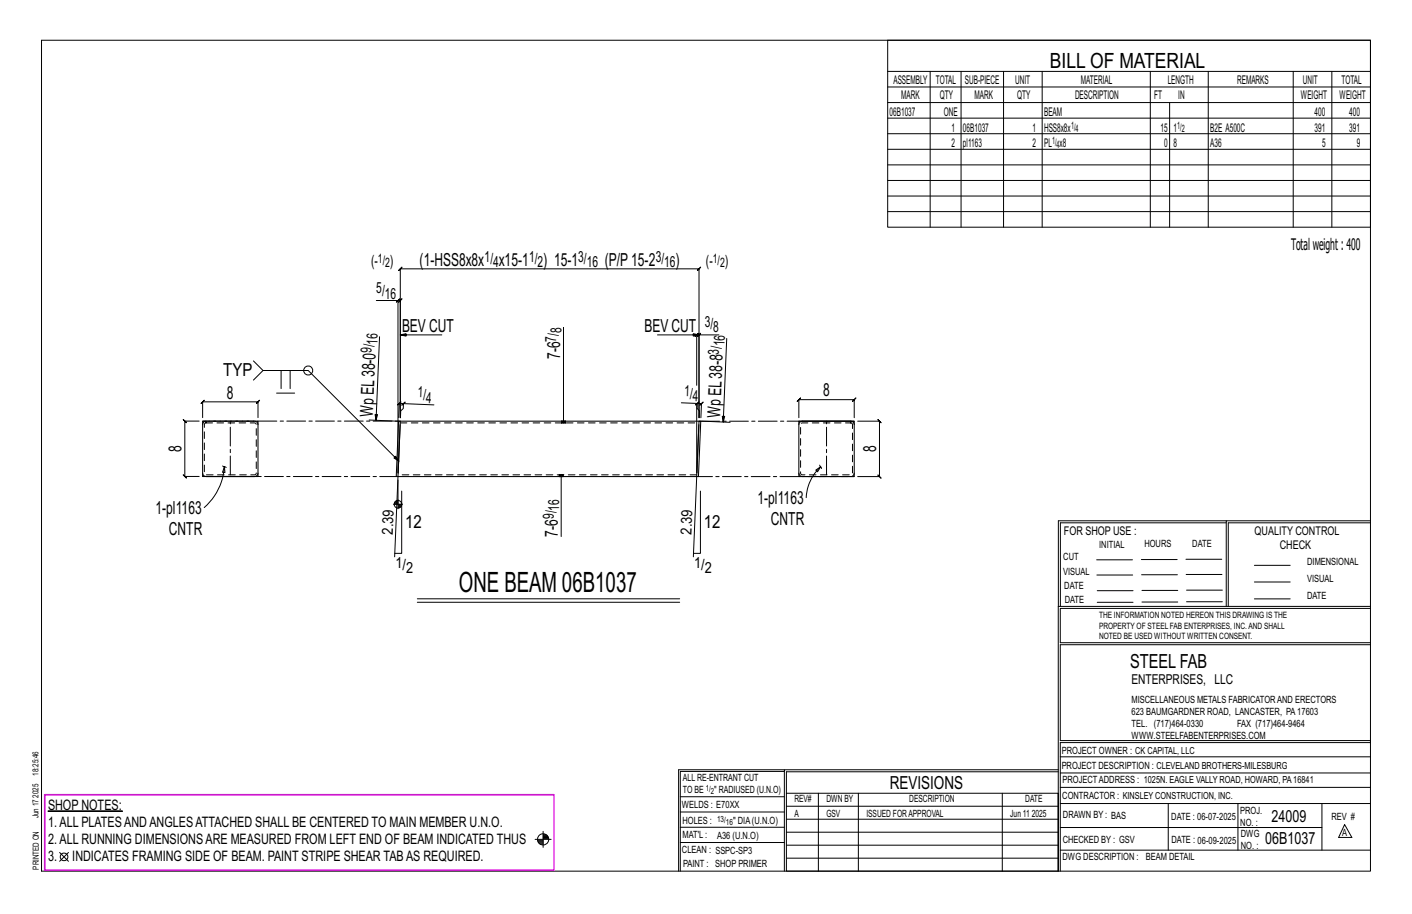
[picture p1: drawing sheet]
<svg xmlns="http://www.w3.org/2000/svg" width="432mm" height="279mm" viewBox="0 0 432 279" stroke-linecap="round" stroke-linejoin="round" font-family="sans-serif">
<defs><g id="words">
<text font-size="8.6" x="140.3" y="181.1">ONE BEAM 06B1037</text>
<text font-size="6.4" x="321.1" y="20.7">BILL OF MATERIAL</text>
<text font-size="5.9" x="345.6" y="204.1">STEEL FAB</text>
<g font-size="5.5">
<text x="128.3" y="81.2">(1-HSS8x8x</text>
<text x="152.6" y="81.2">x15-1</text>
<text x="166.1" y="81.2">) 15-1</text>
<text x="185" y="81.2">(P/P15-2</text>
<text x="206.6" y="81.2">)</text>
<text x="122.9" y="101.4">BEV CUT</text>
<text x="197.1" y="101.5">BEV CUT</text>
<text x="171.3" y="109.8" transform="rotate(-90 171.3 109.8)">7-6</text>
<text x="68.3" y="115">TYP</text>
<text x="69.4" y="121.8">8</text>
<text x="251.7" y="121.2">8</text>
<text x="114.1" y="127.4" transform="rotate(-88 114.1 127.4)">WpEL38-0</text>
<text x="220.2" y="127.9" transform="rotate(-88 220.2 127.9)">WpEL38-8</text>
<text x="55.5" y="138.2" transform="rotate(-90 55.5 138.2)">8</text>
<text x="268" y="138.2" transform="rotate(-90 268 138.2)">8</text>
<text x="231.7" y="154.1">1-pl1163</text>
<text x="47.6" y="157.1">1-pl1163</text>
<text x="123.9" y="161.4">12</text>
<text x="215.3" y="161.4">12</text>
<text x="235.8" y="160.6">CNTR</text>
<text x="51.7" y="163.6">CNTR</text>
<text x="170.6" y="164" transform="rotate(-90 170.6 164)">7-6</text>
<text x="272.2" y="241.1">REVISIONS</text>
</g>
<g font-size="5.1">
<text x="388.9" y="251.3">24009</text>
<text x="386.9" y="258.1">06B1037</text>
</g>
<text font-size="4.9" x="394.8" y="76.4">Totalweight : 400</text>
<g font-size="4.7">
<text x="113.5" y="81.3">(-</text>
<text x="119.3" y="81.3">)</text>
<text x="148.2" y="79.9">1/</text>
<text x="150.8" y="81.6">4</text>
<text x="161.8" y="79.9">1/</text>
<text x="164.4" y="81.6">2</text>
<text x="176.8" y="79.9">3/</text>
<text x="179.4" y="81.6">16</text>
<text x="200.5" y="79.9">3/</text>
<text x="203.1" y="81.6">16</text>
<text x="215.9" y="81.3">(-</text>
<text x="221.7" y="81.3">)</text>
<text x="115.1" y="89.6">5/</text>
<text x="117.7" y="91.3">16</text>
<text x="171.7" y="101.8" transform="rotate(-90 171.7 101.8)">8</text>
<text x="215.5" y="99.8">3/</text>
<text x="218.1" y="101.5">8</text>
<text x="113.6" y="107.9" transform="rotate(-88 113.6 107.9)">9/</text>
<text x="115.4" y="105.3" transform="rotate(-88 115.4 105.3)">16</text>
<text x="170.1" y="104.5" transform="rotate(-90 170.1 104.5)">7/</text>
<text x="221.6" y="105.9" transform="rotate(-88 221.6 105.9)">16</text>
<text x="219.8" y="108.4" transform="rotate(-88 219.8 108.4)">3/</text>
<text x="127.7" y="121.3" transform="rotate(2 127.7 121.3)">1/</text>
<text x="130.2" y="123.1" transform="rotate(2 130.2 123.1)">4</text>
<text x="209.2" y="120.9" transform="rotate(2 209.2 120.9)">1/</text>
<text x="211.7" y="122.7" transform="rotate(2 211.7 122.7)">4</text>
<text x="169.4" y="158.7" transform="rotate(-90 169.4 158.7)">9/</text>
<text x="171" y="156.1" transform="rotate(-90 171 156.1)">16</text>
<text x="120.1" y="163.4" transform="rotate(-88 120.1 163.4)">2.39</text>
<text x="211.5" y="163.4" transform="rotate(-88 211.5 163.4)">2.39</text>
<text x="120.9" y="173.5">1/</text>
<text x="212.3" y="173.5">1/</text>
<text x="124.2" y="175.2">2</text>
<text x="215.6" y="175.2">2</text>
</g>
<g font-size="4.4">
<text x="14.7" y="247.6">SHOP NOTES:</text>
<text x="14.7" y="252.9">1.ALL PLATESANDANGLESATTACHED SHALL BE CENTERED TO MAIN MEMBER U.N.O.</text>
<text x="14.7" y="263.3">3.</text>
<text x="14.7" y="258.1">2.ALL RUNNING DIMENSIONSARE MEASURED FROM LEFT END OF BEAM INDICATED THUS</text>
<text x="22.1" y="263.3">INDICATES FRAMING SIDE OF BEAM. PAINT STRIPE SHEAR TABAS REQUIRED.</text>
</g>
<text font-size="4.2" x="346" y="209.1">ENTERPRISES, LLC</text>
<g font-size="4">
<text x="115.5" y="80.3">1/</text>
<text x="117.8" y="81.7">2</text>
<text x="218" y="80.3">1/</text>
<text x="220.2" y="81.7">2</text>
</g>
<g font-size="3.7">
<text x="273.2" y="25.6">ASSEMBLY</text>
<text x="286.2" y="25.6">TOTAL</text>
<text x="295.1" y="25.6">SUB-PIECE</text>
<text x="310.4" y="25.6">UNIT</text>
<text x="330.5" y="25.6">MATERIAL</text>
<text x="357.1" y="25.6">LENGTH</text>
<text x="378.3" y="25.6">REMARKS</text>
<text x="398.4" y="25.6">UNIT</text>
<text x="410.2" y="25.6">TOTAL</text>
<text x="272.1" y="35.5">06B1037</text>
<text x="275.6" y="30.4">MARK</text>
<text x="287.4" y="30.4">QTY</text>
<text x="288.6" y="35.5">ONE</text>
<text x="298" y="30.4">MARK</text>
<text x="311" y="30.4">QTY</text>
<text x="319.3" y="35.5">BEAM</text>
<text x="328.7" y="30.4">DESCRIPTION</text>
<text x="353" y="30.4">FT</text>
<text x="360.3" y="30.4">IN</text>
<text x="397.8" y="30.4">WEIGHT</text>
<text x="402" y="35.5">400</text>
<text x="409.6" y="30.4">WEIGHT</text>
<text x="412.6" y="35.5">400</text>
<text x="290.9" y="40.2">1</text>
<text x="294.5" y="40.2">06B1037</text>
<text x="315.8" y="40.2">1</text>
<text x="319.3" y="40.2">HSS8x8x</text>
<text x="354.9" y="40.2">15</text>
<text x="358.9" y="40.2">1</text>
<text x="370.1" y="40.2">B2E A500C</text>
<text x="402" y="40.2">391</text>
<text x="412.6" y="40.2">391</text>
<text x="290.9" y="45">2</text>
<text x="294.5" y="45">pl1163</text>
<text x="315.8" y="45">2</text>
<text x="319.3" y="45">PL x8</text>
<text x="356" y="45">0</text>
<text x="358.9" y="45">8</text>
<text x="370.1" y="45">A36</text>
<text x="404.3" y="45">5</text>
<text x="415" y="45">9</text>
<text x="325.3" y="163.4">FOR SHOP USE :</text>
<text x="383.7" y="163.4">QUALITY CONTROL</text>
<text x="391.4" y="167.8">CHECK</text>
</g>
<g font-size="3.1">
<text x="327.5" y="39.4">1/</text>
<text x="328.9" y="40.5">4</text>
<text x="360" y="39.4">1/</text>
<text x="361.4" y="40.5">2</text>
<text x="321.7" y="44.1">1/</text>
<text x="323.1" y="45.3">4</text>
<text x="336.2" y="167.4">INITIAL</text>
<text x="350" y="167.1">HOURS</text>
<text x="364.6" y="167.2">DATE</text>
<text x="325.2" y="171.3">CUT</text>
<text x="399.8" y="172.8">DIMENSIONAL</text>
<text x="325.1" y="175.8">VISUAL</text>
<text x="399.8" y="177.9">VISUAL</text>
<text x="325.5" y="180">DATE</text>
<text x="325.7" y="184.4">DATE</text>
<text x="399.8" y="183.1">DATE</text>
<text x="346" y="215">MISCELLANEOUS METALS FABRICATORAND ERECTORS</text>
<text x="346" y="218.6">623 BAUMGARDNER ROAD, LANCASTER, PA17603</text>
<text x="346" y="225.8">WWW.STEELFABENTERPRISES.COM</text>
<text x="346" y="222.2">TEL. (717)464-0330</text>
<text x="378.3" y="222.2">FAX (717)464-9464</text>
<text x="324.7" y="230.5">PROJECT OWNER : CK CAPITAL, LLC</text>
<text x="208.8" y="238.8">ALL RE-ENTRANT CUT</text>
<text x="324.7" y="235.1">PROJECT DESCRIPTION : CLEVELAND BROTHERS-MILESBURG</text>
<text x="324.9" y="239.5">PROJECTADDRESS : 1025N. EAGLE VALLY ROAD, HOWARD, PA16841</text>
<text x="208.8" y="242.5">TO BE</text>
<text x="218.4" y="242.5">&quot; RADIUSED (U.N.O)</text>
<text x="242.9" y="245.3">REV#</text>
<text x="252.7" y="245.3">DWN BY</text>
<text x="278.1" y="245.3">DESCRIPTION</text>
<text x="313.5" y="245.3">DATE</text>
<text x="324.9" y="244.2">CONTRACTOR : KINSLEY CONSTRUCTION, INC.</text>
<text x="208.5" y="247">WELDS : E70XX</text>
<text x="208.7" y="251.7">HOLES :</text>
<text x="224.2" y="251.8">&quot; DIA(U.N.O)</text>
<text x="242.9" y="249.9">A</text>
<text x="252.7" y="249.9">GSV</text>
<text x="264.9" y="249.9">ISSUED FORAPPROVAL</text>
<text x="309" y="249.9">Jun 11</text>
<text x="315.5" y="249.9">2025</text>
<text x="325.1" y="250">DRAWN BY : BAS</text>
<text x="358.2" y="250.5">DATE : 06-07-2025</text>
<text x="379.3" y="248.9">PROJ.</text>
<text x="407.2" y="250.5">REV #</text>
<text x="208.7" y="256.3">MAT'L :</text>
<text x="219.3" y="256.4">A36 (U.N.O)</text>
<text x="325" y="257.6">CHECKED BY : GSV</text>
<text x="358.3" y="257.7">DATE : 06-09-2025</text>
<text x="379.3" y="252.5">NO. :</text>
<text x="379.5" y="255.9">DWG</text>
<text x="410.5" y="255.5">A</text>
<text x="208.6" y="260.7">CLEAN : SSPC-SP3</text>
<text x="324.9" y="262.9">DWG DESCRIPTION :</text>
<text x="350.4" y="263">BEAM DETAIL</text>
<text x="379.5" y="259.5">NO. :</text>
<text x="208.9" y="265">PAINT : SHOP PRIMER</text>
</g>
<g font-size="2.7">
<text x="336.1" y="189">THE INFORMATION NOTED HEREON THIS DRAWING IS THE</text>
<text x="336.1" y="195.4">NOTED BE USED WITHOUT WRITTEN CONSENT.</text>
<text x="336.1" y="192.2">PROPERTY OF STEEL FAB ENTERPRISES, INC.AND SHALL</text>
</g>
<g font-size="2.6">
<text x="215.9" y="241.8">1/</text>
<text x="217.4" y="242.7">2</text>
<text x="219.3" y="251.1">13/</text>
<text x="222" y="252.1">16</text>
</g>
<g font-size="2.5">
<text x="11.7" y="237.1" transform="rotate(-90 11.7 237.1)">18:25:46</text>
<text x="11.8" y="243.8" transform="rotate(-90 11.8 243.8)">2025</text>
<text x="11.8" y="250.1" transform="rotate(-90 11.8 250.1)">Jun 17</text>
<text x="11.9" y="265.8" transform="rotate(-90 11.9 265.8)">PRINTED ON</text>
</g>
</g></defs>
<path d="M14.7 247.9h22.7v.1h-22.7z" fill="#000" stroke="#000" stroke-width=".31"/>
<g fill="none" stroke="#000" stroke-width=".31">
<path d="M12.7 12.3h406.4v254h-406.4zM271.5 12.3h147.6v57.2h-147.6zM271.5 21.8h147.6M271.5 26.6h147.6M271.5 31.4h147.6M271.5 36.1h147.6M284.5 21.8v47.7M293.9 21.8v47.7M306.9 21.8v47.7M318.7 21.8v47.7M351.8 21.8v47.7M357.7 31.4v38.1"/>
<path d="M369.5 21.8v47.7M395.5 21.8v47.7M407.3 21.8v47.7M271.5 40.9h147.6M271.5 45.6h147.6M271.5 50.4h147.6M271.5 55.2h147.6M271.5 59.9h147.6M271.5 64.7h147.6M115.1 91.9h6.6v52.6M121.7 91.9h.7l-.5 .5 1-1-.5 .5v35.8v-45.5l-.5 .5 1-1-.5 .5h91.4l-.5 .5 1-1-.5 .5v45.5v-25.3l.5-.5-1 1 .5-.5h-.7h6.8M122.2 91.4l-1 1z"/>
<path d="M77.5 110.3l2.9 3h13.9l27.7 27.7-1.5-1 .5-.5 1 1.5M80.4 113.3l-2.9 2.9M86 113.3v5.5M88.7 113.3v5.5M116.1 102.9l-1.1 25.6-.3-1.8 .8 .1-.5 1.7M122.4 102.4l1.8 .3v-.7l-1.8 .4h12.7M172.3 109.8v-9.7v28.6M201.1 102.4h12.7l-1.8 .3v-.7l1.8 .4M213.1 102.5v15.3M213.6 101.9l-1 1zM222.2 103.5l-1 25.5-.3-1.8 .7 .1-.4 1.7M60.9 128.7h-4.4l-.5-.5 1 1-.5-.5v16.9l-.5-.5 1 1-.5-.5h4.4"/>
<path d="M62 127.7v-4.9l-.5 .5 1-1-.5 .5h16.9l-.5 .5 1-1-.5 .5v4.9M84.6 120.2h5.5M112.9 128.4l9.5 .3M122.9 123.9l1-1zM123.4 123.4l-1.3-.1 .5-.4-1 .9 .5-.5-.2 4.4M132.7 123.8l-9.3-.4-.1 1.5-.8 .7v2.1M208.4 123.1l4.8 .2v1.5l.7 .8-.1 2.1M212.7 123.8l1.1-.9zM213.1 123.3v21.2M213.2 123.3l1.3 .1-.5 .5 1-1-.5 .5-.2 4.3M213.8 128.7l9.5 .4M244.3 127.7v-5.5l-.5 .5 1-1-.5 .5h16.9l-.5 .5 1-1-.5 .5v5.5"/>
<path d="M262.3 128.7h6.7l-.5-.5 1 1-.5-.5v17l-.5-.5 1 1-.5-.5h-6.7M68.1 142.4l.5 .3M68.6 142.7l.2 1.8-.7-.1zM68.6 142.7a18.2 18.2 0 0 1-6.2 12.5M68.6 142.7l.6 .2M120.3 154.1h2.8M120.6 153.7v.4M120.9 153.3v.8M121.1 153.2v.9M121.3 153.1v1M121.5 153v1.1M121.7 145.7l-1 24.5"/>
<path d="M121.7 146.7v8.8M121.9 154.1v1.2M122.1 154.1v1.1M122.3 154.1v1M122.6 154.1v.8M122.8 154.1v.5M122.8 150.1v19.1h-2.1M171.6 145.7v18.3M213.1 145.7l-1.1 24.5M214.2 150.1v19.1h-2.1M249.5 143.7l1.5-1-1 1.5zM250.7 142.2l.3 .5"/>
<path d="M251 142.7a13.6 13.6 0 0 0-4.5 9.4M251 142.7l.2 .5M375 159.8h-50.7v25.6M375 159.2h-51.3l-.1 107.1M419.1 159.2h-44.1v26.2M419.1 159.8h-43.5v25.6M335.4 171.1h10.9M335.4 175.8h11M349 171h11M349.1 175.7h11M362.7 171h10.9M362.7 175.6h11"/>
<path d="M383.6 172.8h11M383.6 177.9h11M127.6 184.1h80.2M127.6 183h80.2M323.7 185.4h95.4M335.5 184.1h11M335.5 180.6h11M349.2 184h11M349.2 180.5h11M362.9 180.4h10.9M362.9 184h10.9M383.6 183.1h11"/>
<path d="M419.1 186h-94.9v10.5h94.9M419.1 197.1h-94.9v29.3h94.9v.6h-94.9v39.3M239.9 235.8h-31.9v30.5M239.9 235.3h-32.4v31M323.6 235.3h-83.7v31M323.6 235.9h-83.1v6.6M324.2 236.3h94.9M324.2 231.4h94.9M163.6 256.6h4.9M164.4 256.9h1.7M164.5 257.2h1.6M164.6 257.4h1.5"/>
<path d="M164.8 257.7h1.3M165.2 258h.9M166.1 254.1v4.9M166.1 255.2h.9M166.1 255.7h1.5M166.1 256.3h1.7M166.1 255.4h1.3M166.1 256h1.6M208 252.9h31.9M208 257.5h31.9M208 243.6h31.9M208 248.2h31.9"/>
<path d="M240.5 242.5h83.1v23.8h-83.1zM240.5 258.4h83.1M240.5 254.4h83.1M240.5 250.4h83.1M240.5 246.5h83.1M250.3 242.5v23.8M262.5 242.5v23.8M306.5 242.5v23.8M324.2 253h80.1M324.2 245.6h94.9M324.2 259.9h94.9M324.2 240.7h94.9"/>
<path d="M357.3 245.6v14.3M378.6 245.6v14.3M404.3 245.6v14.3M411.2 252.1l2.2 3.9h-4zM18.2 260.6l2.7 2.7M20.9 260.6l-2.7 2.7M240.5 262.3h83.1"/>
<circle cx="94.3" cy="113.3" r="1.38"/>
<circle cx="121.7" cy="154.1" r="1.16"/>
<circle cx="166.1" cy="256.6" r="1.71"/>
<circle cx="19.6" cy="261.9" r="1.17"/>
</g>
<path d="M13.6 242.9h155.8v23.1h-155.8z" fill="none" stroke="#f0f" stroke-width=".5"/>
<g fill="none" stroke="#000" stroke-width=".32">
<path d="M62 128.7h16.9v16.9h-16.9zM121.9 128.7h.5l-.7 17-.5-.1zM122.4 129.8l-.7 14.8M122.4 128.7h91.4M171.7 128.7h.1M171.7 129.3h.1M172.9 128.7h.1M172.9 129.3h.1M213.7 129.8l-.6 14.8M213.8 128.7l.5 .1-.7 16.9h-.5zM244.3 128.8h16.9v16.9h-16.9zM244.3 128.8h16.9"/>
<path d="M245.4 128.7h14.8M62 145.6l16.9 .1M62.9 145.7h15M78.9 145.6v.1M121.7 145.7h91.4M171 145.1v.1M171 145.7h.1M172.2 145.1v.1M172.2 145.7h.1"/>
</g>
<g fill="none" stroke="#000" stroke-width=".31" stroke-dasharray="2 1.4">
<path d="M62 128.7h16.9M63 128.7a1.06 1.06 0 0 0-1 1.1M78.9 129.8a1.06 1.06 0 0 0-1.1-1.1h-14.8v.6l15.2 .1 .2 15.2-.2 .4-.4 .2-15.2-.2-.1-15.2 .1-.4 .4-.1v-.6M122.4 129.3h91.3M171.7 128.7v.6M171.7 128.7h.1M171.9 128.7l-.2 .6M172.1 128.7h-.2l-.1 .6M172.3 128.7h.2v.6h-.2zM172.3 128.7h-.2v.6h-.2M172.3 129.3h-.2M172.5 128.7h.2v.6h-.2"/>
<path d="M172.7 128.7v.6M172.9 128.7h.1M172.9 129.3h.1M172.9 129.3v-.6M245 129.4l.4-.1 15.1 .1 .2 .4-.2 15.2-.3 .2-15.2-.2-.2-.4zM245.4 128.7a1.06 1.06 0 0 0-1.1 1.1M260.2 129.3v-.6M261.2 129.8a1.06 1.06 0 0 0-1-1.1v.6M62 144.6a1.04 1.04 0 0 0 .9 1.1M77.9 145.7a1.04 1.04 0 0 0 1-1.1M171 145.1h.1M171 145.2v.5"/>
<path d="M171.1 145.7h-.1M171.2 145.7v-.6M171.4 145.1h.2v.6h-.2zM171.4 145.7h-.2v-.6h.2M171.6 145.7h.2v-.6h.2M171.6 145.1h.2M171.8 145.7h.2l.2-.6M172 145.7l.2-.6M172.2 145.7v-.5M172.2 145.7h.1M213.1 145.2h-91.4M244.3 144.6a1.06 1.06 0 0 0 1.1 1.1h14.8a1.06 1.06 0 0 0 1-1.1"/>
<path d="M261.2 145.7h-16.9"/>
</g>
<path d="M78.9 128.7h43M214.3 128.8l30-.1M70.4 145.2v-16.5M121.9 145.7h-43M244.3 145.7h-30.7M252.8 145.2v-16.5" fill="none" stroke="#000" stroke-width=".31" stroke-dasharray="5.8 1 1 1"/>
<use href="#words"/>
</svg>
